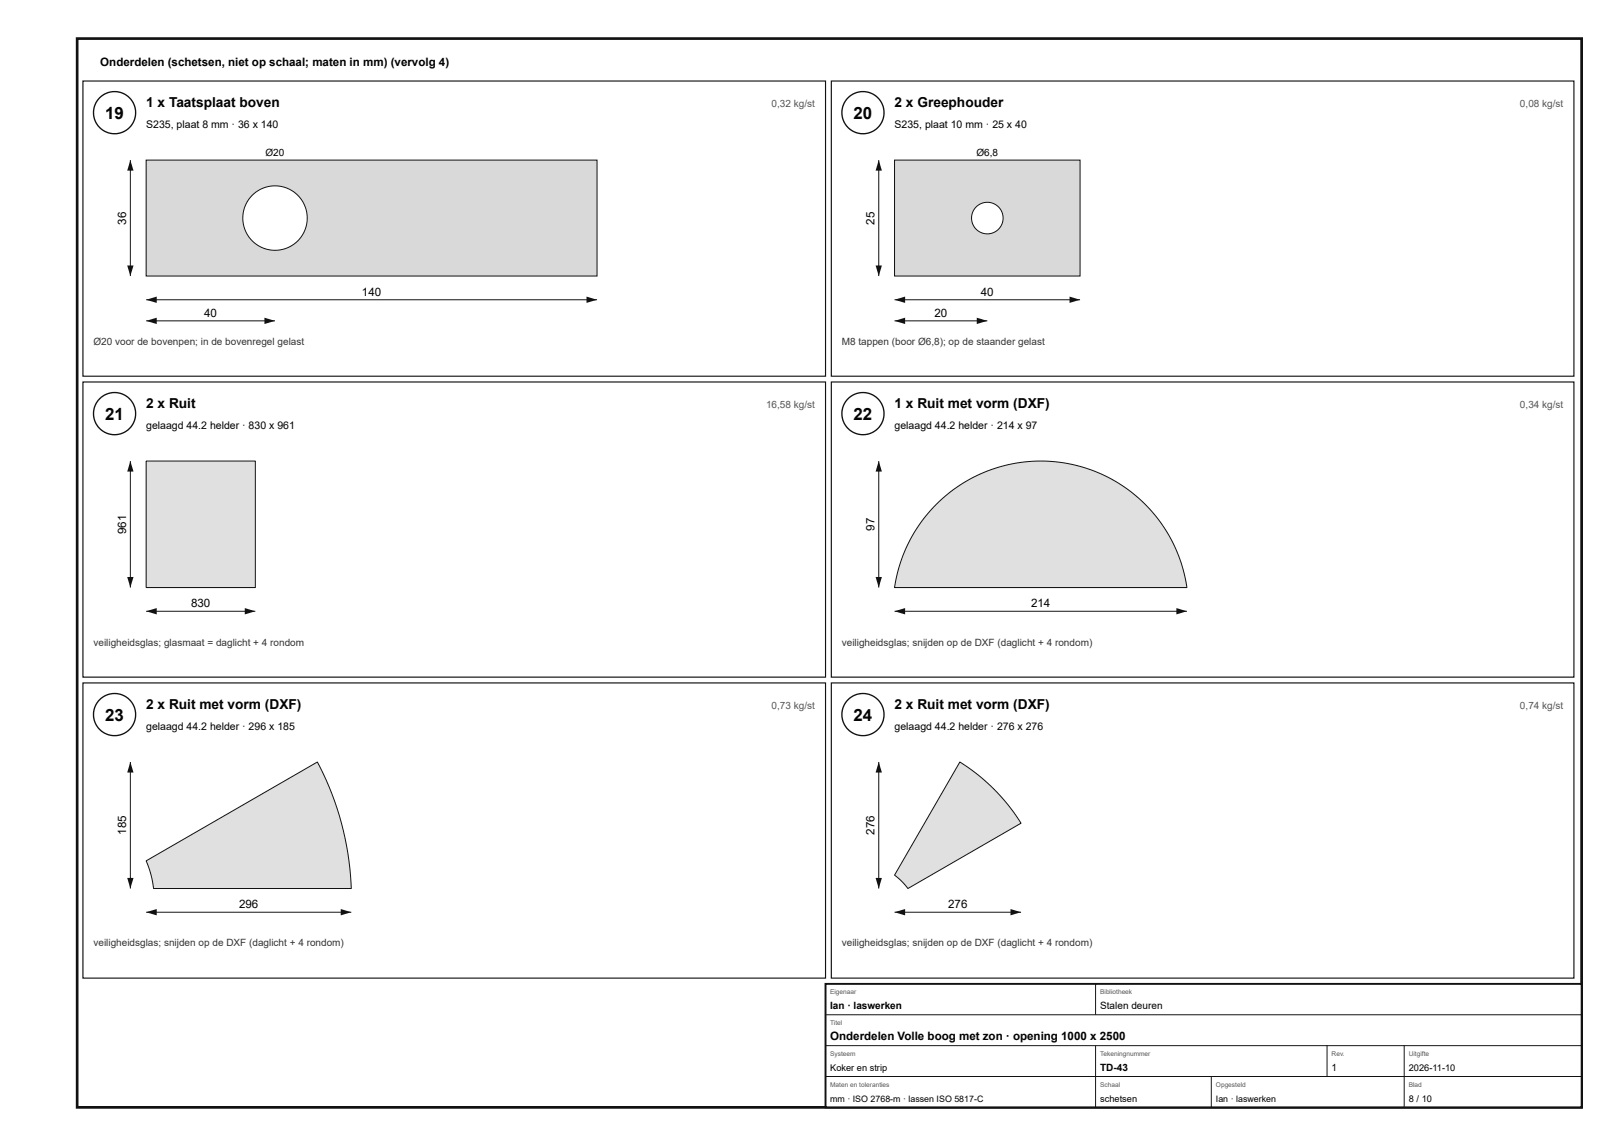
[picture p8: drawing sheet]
<svg xmlns="http://www.w3.org/2000/svg" width="420mm" height="297mm" viewBox="0 0 420 297" stroke-linecap="round" stroke-linejoin="round" font-family="sans-serif">
<defs><g id="words">
<g font-size="4.4">
<text x="27.3" y="30.8">19</text>
<text x="221.3" y="30.8">20</text>
<text x="27.3" y="108.8">21</text>
<text x="221.3" y="108.8">22</text>
<text x="27.3" y="186.8">23</text>
<text x="221.3" y="186.8">24</text>
</g>
<g font-size="3.6">
<text x="37.9" y="27.8">1 x Taatsplaat boven</text>
<text x="231.9" y="27.8">2 x Greephouder</text>
<text x="37.9" y="105.8">2 x Ruit</text>
<text x="231.9" y="105.8">1 x Ruit met vorm (DXF)</text>
<text x="37.9" y="183.8">2 x Ruit met vorm (DXF)</text>
<text x="231.9" y="183.8">2 x Ruit met vorm (DXF)</text>
</g>
<g font-size="3">
<text x="26" y="17">Onderdelen (schetsen, niet op schaal; maten in mm) (vervolg 4)</text>
<text x="32.7" y="58.2" transform="rotate(-90 32.7 58.2)">36</text>
<text x="226.7" y="58.2" transform="rotate(-90 226.7 58.2)">25</text>
<text x="93.8" y="76.6">140</text>
<text x="254.3" y="76.6">40</text>
<text x="52.9" y="82.1">40</text>
<text x="242.2" y="82.1">20</text>
<text x="226.7" y="137.6" transform="rotate(-90 226.7 137.6)">97</text>
<text x="32.7" y="138.4" transform="rotate(-90 32.7 138.4)">961</text>
<text x="49.5" y="157.3">830</text>
<text x="267.3" y="157.3">214</text>
<text x="32.7" y="216.4" transform="rotate(-90 32.7 216.4)">185</text>
<text x="226.7" y="216.4" transform="rotate(-90 226.7 216.4)">276</text>
<text x="62" y="235.3">296</text>
<text x="245.8" y="235.3">276</text>
<text x="215.2" y="269.6">Onderdelen Volle boog met zon · opening 1000 x 2500</text>
</g>
<g font-size="2.7">
<text x="37.9" y="33.3">S235, plaat 8 mm · 36 x 140</text>
<text x="231.9" y="33.3">S235, plaat 10 mm · 25 x 40</text>
<text x="37.9" y="111.3">gelaagd 44.2 helder · 830 x 961</text>
<text x="231.9" y="111.3">gelaagd 44.2 helder · 214 x 97</text>
<text x="37.9" y="189.3">gelaagd 44.2 helder · 296 x 185</text>
<text x="231.9" y="189.3">gelaagd 44.2 helder · 276 x 276</text>
</g>
<g font-size="2.6" fill="#555">
<text x="200" y="27.8">0,32 kg/st</text>
<text x="394" y="27.8">0,08 kg/st</text>
<text x="198.6" y="105.8">16,58 kg/st</text>
<text x="394" y="105.8">0,34 kg/st</text>
<text x="200" y="183.8">0,73 kg/st</text>
<text x="394" y="183.8">0,74 kg/st</text>
</g>
<g font-size="2.6">
<text x="68.8" y="40.4">Ø20</text>
<text x="253.1" y="40.4">Ø6,8</text>
<text x="215.2" y="261.6">Ian · laswerken</text>
<text x="285.2" y="261.6">Stalen deuren</text>
<text x="285.2" y="277.6">TD-43</text>
<text x="345.2" y="277.6">1</text>
</g>
<g font-size="2.6" fill="#333">
<text x="24.2" y="89.3">Ø20 voor de bovenpen; in de bovenregel gelast</text>
<text x="218.2" y="89.3">M8 tappen (boor Ø6,8); op de staander gelast</text>
<text x="24.2" y="167.3">veiligheidsglas; glasmaat = daglicht + 4 rondom</text>
<text x="218.2" y="167.3">veiligheidsglas; snijden op de DXF (daglicht + 4 rondom)</text>
<text x="24.2" y="245.3">veiligheidsglas; snijden op de DXF (daglicht + 4 rondom)</text>
<text x="218.2" y="245.3">veiligheidsglas; snijden op de DXF (daglicht + 4 rondom)</text>
</g>
<g font-size="2.4">
<text x="215.2" y="277.6">Koker en strip</text>
<text x="365.2" y="277.6">2026-11-10</text>
<text x="285.2" y="285.6">schetsen</text>
<text x="365.2" y="285.6">8 / 10</text>
</g>
<g font-size="2.3">
<text x="215.2" y="285.6">mm · ISO 2768-m · lassen ISO 5817-C</text>
<text x="315.2" y="285.6">Ian · laswerken</text>
</g>
<g font-size="1.7" fill="#555">
<text x="215.2" y="257.6">Eigenaar</text>
<text x="285.2" y="257.6">Bibliotheek</text>
<text x="215.2" y="265.6">Titel</text>
<text x="215.2" y="273.6">Systeem</text>
<text x="285.2" y="273.6">Tekeningnummer</text>
<text x="345.2" y="273.6">Rev.</text>
<text x="365.2" y="273.6">Uitgifte</text>
<text x="215.2" y="281.6">Maten en toleranties</text>
<text x="285.2" y="281.6">Schaal</text>
<text x="315.2" y="281.6">Opgesteld</text>
<text x="365.2" y="281.6">Blad</text>
</g>
</g></defs>
<path d="M20 10h390v277h-390z" fill="none" stroke="#111" stroke-width=".7" stroke-linecap="butt"/>
<path d="M21.5 21h192.5v76.5h-192.5z" fill="none" stroke="#111" stroke-width=".3"/>
<circle cx="29.7" cy="29.2" r="5.5" fill="#fff"/>
<circle cx="29.7" cy="29.2" r="5.5" fill="none" stroke="#111" stroke-width=".35"/>
<path d="M37.9 41.5h116.9v30h-116.9z" fill="#d7dadc"/>
<path d="M37.9 41.5h116.9v30h-116.9z" fill="none" stroke="#111" stroke-width=".26"/>
<circle cx="71.3" cy="56.5" r="8.3" fill="#fff"/>
<g fill="none" stroke="#111" stroke-width=".26">
<path d="M37.9 77.7h116.9"/>
<circle cx="71.3" cy="56.5" r="8.3"/>
</g>
<g fill="#111">
<path d="M37.9 77.7l2.7-.8v1.6z"/>
<path d="M152 76.9l2.8 .8-2.8 .8z"/>
</g>
<path d="M33.8 41.5v30" fill="none" stroke="#111" stroke-width=".26"/>
<g fill="#111">
<path d="M33.8 41.5l.8 2.7h-1.6z"/>
<path d="M33 68.8h1.6l-.8 2.7z"/>
</g>
<path d="M37.9 83.2h33.4" fill="none" stroke="#111" stroke-width=".26"/>
<g fill="#111">
<path d="M37.9 83.2l2.7-.9v1.7z"/>
<path d="M68.5 82.3l2.8 .9-2.8 .8z"/>
</g>
<path d="M215.5 21h192.5v76.5h-192.5z" fill="none" stroke="#111" stroke-width=".3"/>
<circle cx="223.7" cy="29.2" r="5.5" fill="#fff"/>
<circle cx="223.7" cy="29.2" r="5.5" fill="none" stroke="#111" stroke-width=".35"/>
<path d="M231.9 41.5h48.1v30h-48.1z" fill="#d7dadc"/>
<path d="M231.9 41.5h48.1v30h-48.1z" fill="none" stroke="#111" stroke-width=".26"/>
<circle cx="255.9" cy="56.5" r="4.1" fill="#fff"/>
<g fill="none" stroke="#111" stroke-width=".26">
<path d="M231.9 77.7h48.1"/>
<circle cx="255.9" cy="56.5" r="4.1"/>
</g>
<g fill="#111">
<path d="M231.9 77.7l2.7-.8v1.6z"/>
<path d="M277.2 76.9l2.8 .8-2.8 .8z"/>
</g>
<path d="M227.8 41.5v30" fill="none" stroke="#111" stroke-width=".26"/>
<g fill="#111">
<path d="M227.8 41.5l.8 2.7h-1.6z"/>
<path d="M227 68.8h1.6l-.8 2.7z"/>
</g>
<path d="M231.9 83.2h24" fill="none" stroke="#111" stroke-width=".26"/>
<g fill="#111">
<path d="M231.9 83.2l2.7-.9v1.7z"/>
<path d="M253.2 82.3l2.7 .9-2.7 .8z"/>
</g>
<path d="M21.5 99h192.5v76.5h-192.5z" fill="none" stroke="#111" stroke-width=".3"/>
<circle cx="29.7" cy="107.2" r="5.5" fill="#fff"/>
<circle cx="29.7" cy="107.2" r="5.5" fill="none" stroke="#111" stroke-width=".35"/>
<path d="M37.9 119.5h28.3v32.8h-28.3z" fill="#d6e4e9"/>
<path d="M37.9 119.5h28.3v32.8h-28.3zM37.9 158.4h28.3" fill="none" stroke="#111" stroke-width=".26"/>
<g fill="#111">
<path d="M37.9 158.4l2.7-.8v1.6z"/>
<path d="M63.4 157.6l2.8 .8-2.8 .8z"/>
</g>
<path d="M33.8 119.5v32.8" fill="none" stroke="#111" stroke-width=".26"/>
<g fill="#111">
<path d="M33.8 119.5l.8 2.7h-1.6z"/>
<path d="M33 149.5h1.6l-.8 2.8z"/>
</g>
<path d="M215.5 99h192.5v76.5h-192.5z" fill="none" stroke="#111" stroke-width=".3"/>
<circle cx="223.7" cy="107.2" r="5.5" fill="#fff"/>
<circle cx="223.7" cy="107.2" r="5.5" fill="none" stroke="#111" stroke-width=".35"/>
<path d="M242.7 130.7a38.3 38.3 0 0 1 39.1-9.3 38.3 38.3 0 0 1 25.9 30.9h-75.8a38.2 38.2 0 0 1 10.8-21.6z" fill="#d6e4e9"/>
<path d="M242.7 130.7a38.3 38.3 0 0 1 39.1-9.3 38.3 38.3 0 0 1 25.9 30.9h-75.8a38.2 38.2 0 0 1 10.8-21.6zM231.9 158.4h75.8" fill="none" stroke="#111" stroke-width=".26"/>
<g fill="#111">
<path d="M231.9 158.4l2.7-.8v1.6z"/>
<path d="M304.9 157.6l2.8 .8-2.8 .8z"/>
</g>
<path d="M227.8 119.5v32.8" fill="none" stroke="#111" stroke-width=".26"/>
<g fill="#111">
<path d="M227.8 119.5l.8 2.7h-1.6z"/>
<path d="M227 149.5h1.6l-.8 2.8z"/>
</g>
<path d="M21.5 177h192.5v76.5h-192.5z" fill="none" stroke="#111" stroke-width=".3"/>
<circle cx="29.7" cy="185.2" r="5.5" fill="#fff"/>
<circle cx="29.7" cy="185.2" r="5.5" fill="none" stroke="#111" stroke-width=".35"/>
<path d="M37.9 223.1l44.4-25.6a75.6 75.6 0 0 1 8.8 32.8h-51.3l-.8-4z" fill="#d6e4e9"/>
<path d="M37.9 223.1l44.4-25.6a75.6 75.6 0 0 1 8.8 32.8h-51.3l-.8-4zM37.9 236.4h53.2" fill="none" stroke="#111" stroke-width=".26"/>
<g fill="#111">
<path d="M37.9 236.4l2.7-.8v1.6z"/>
<path d="M88.3 235.6l2.8 .8-2.8 .8z"/>
</g>
<path d="M33.8 197.5v32.8" fill="none" stroke="#111" stroke-width=".26"/>
<g fill="#111">
<path d="M33.8 197.5l.8 2.7h-1.6z"/>
<path d="M33 227.5h1.6l-.8 2.8z"/>
</g>
<path d="M215.5 177h192.5v76.5h-192.5z" fill="none" stroke="#111" stroke-width=".3"/>
<circle cx="223.7" cy="185.2" r="5.5" fill="#fff"/>
<circle cx="223.7" cy="185.2" r="5.5" fill="none" stroke="#111" stroke-width=".35"/>
<path d="M248.8 197.5a50 50 0 0 1 15.9 15.8l-29.3 17-1.8-2-1.7-1.5z" fill="#d6e4e9"/>
<path d="M248.8 197.5a50 50 0 0 1 15.9 15.8l-29.3 17-1.8-2-1.7-1.5zM231.9 236.4h32.8" fill="none" stroke="#111" stroke-width=".26"/>
<g fill="#111">
<path d="M231.9 236.4l2.7-.8v1.6z"/>
<path d="M261.9 235.6l2.8 .8-2.8 .8z"/>
</g>
<path d="M227.8 197.5v32.8" fill="none" stroke="#111" stroke-width=".26"/>
<g fill="#111">
<path d="M227.8 197.5l.8 2.7h-1.6z"/>
<path d="M227 227.5h1.6l-.8 2.8z"/>
</g>
<path d="M214 255h196v32h-196z" fill="#fff"/>
<path d="M214 255h196v32h-196z" fill="none" stroke="#111" stroke-width=".5"/>
<path d="M284 255v8M214 263h196M214 271h196M214 279h196M284 271v16M314 279v8M344 271v8M364 271v16" fill="none" stroke="#111" stroke-width=".26"/>
<use href="#words"/>
</svg>
